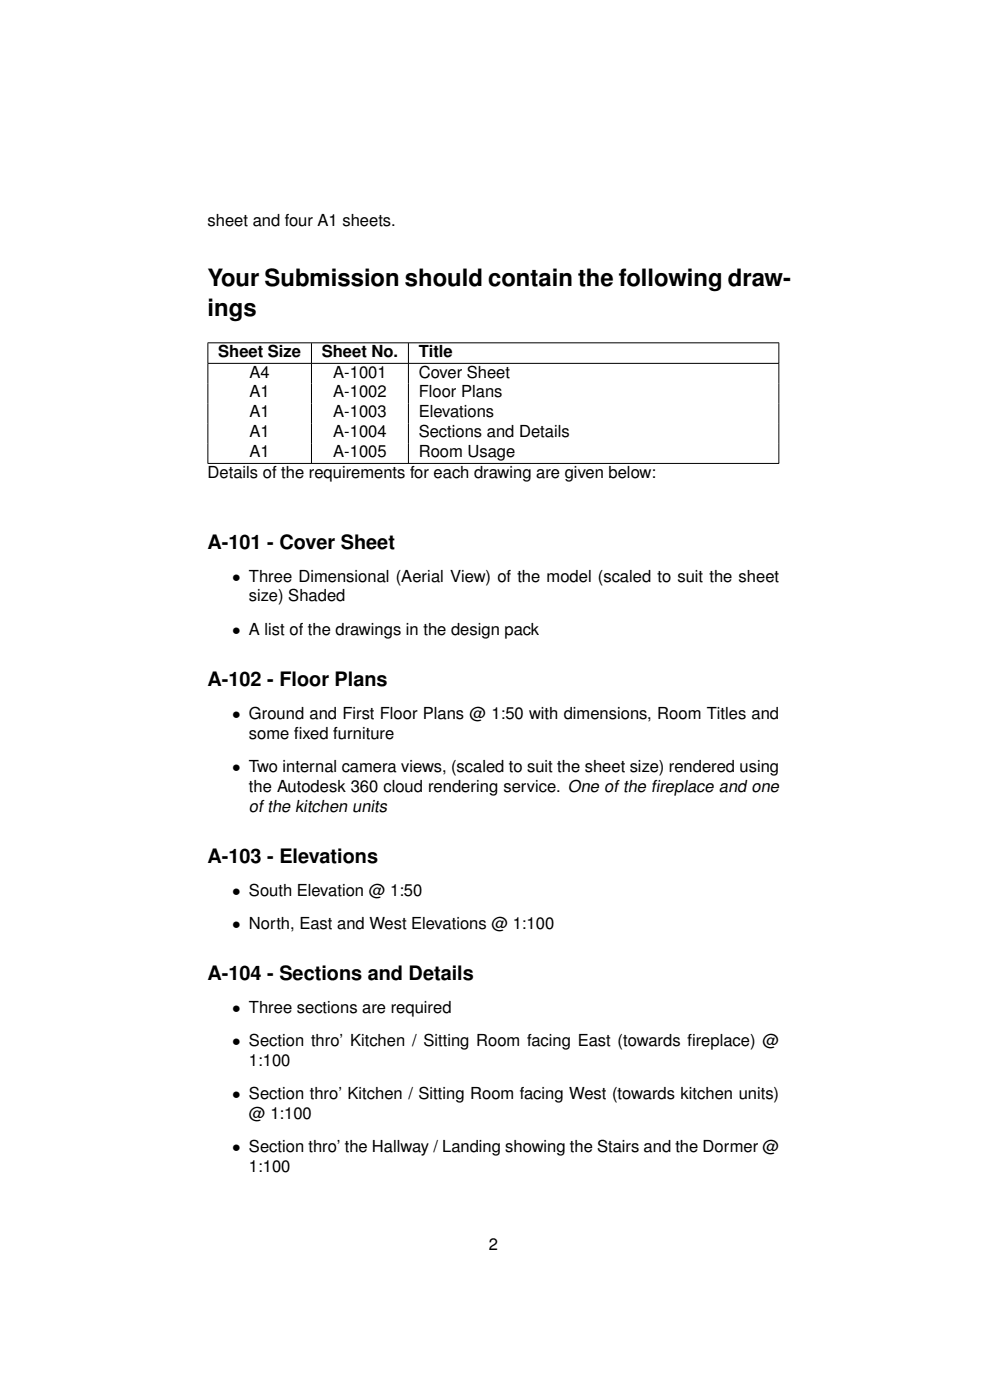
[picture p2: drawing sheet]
<svg xmlns="http://www.w3.org/2000/svg" width="210mm" height="297mm" viewBox="0 0 210 297" stroke-linecap="round" stroke-linejoin="round" font-family="sans-serif">
<defs><g id="words">
<g font-size="5.1">
<text x="44" y="60.7">Your Submission should contain the following draw-</text>
<text x="44" y="67">ings</text>
</g>
<g font-size="4.2">
<text x="44" y="116.4">A-101 - Cover Sheet</text>
<text x="44" y="145.5">A-102 - Floor Plans</text>
<text x="44" y="183.1">A-103 - Elevations</text>
<text x="44" y="208">A-104 - Sections and Details</text>
</g>
<g font-size="3.5">
<text x="44" y="47.9">sheet and four A1 sheets.</text>
<text x="46.3" y="75.7">Sheet Size</text>
<text x="68.2" y="75.7">Sheet No.</text>
<text x="88.8" y="75.7">Title</text>
<text x="52.9" y="80.1">A4</text>
<text x="70.7" y="80.1">A-1001</text>
<text x="88.8" y="80.1">Cover Sheet</text>
<text x="52.9" y="84.3">A1</text>
<text x="52.9" y="88.5">A1</text>
<text x="70.7" y="84.3">A-1002</text>
<text x="70.7" y="88.5">A-1003</text>
<text x="88.8" y="84.3">Floor Plans</text>
<text x="88.8" y="88.5">Elevations</text>
<text x="52.9" y="92.8">A1</text>
<text x="70.7" y="92.8">A-1004</text>
<text x="88.8" y="92.8">Sections and Details</text>
<text x="44" y="101.3">Details of the requirements for each drawing are given below:</text>
<text x="52.9" y="97">A1</text>
<text x="70.7" y="97">A-1005</text>
<text x="88.8" y="97">Room Usage</text>
<text x="49.2" y="123.4">• Three Dimensional (Aerial View) of the model (scaled to suit the sheet</text>
<text x="52.8" y="127.6">size) Shaded</text>
<text x="49.2" y="134.6">• A list of the drawings in the design pack</text>
<text x="49.2" y="152.5">• Ground and First Floor Plans @ 1:50 with dimensions, Room Titles and</text>
<text x="52.8" y="156.7">some f</text>
<text x="62.4" y="156.7">ixed furniture</text>
<text x="49.2" y="163.7">• Two internal camera views, (scaled to suit the sheet size) rendered using</text>
<text x="52.8" y="168">the Autodesk 360 cloud rendering service. One of the f</text>
<text x="138.1" y="168">ireplace and one</text>
<text x="52.8" y="172.2">of the kitchen units</text>
<text x="49.2" y="190.1">• South Elevation @ 1:50</text>
<text x="49.2" y="197.1">• North, East and West Elevations @ 1:100</text>
<text x="49.2" y="215">• Three sections are required</text>
<text x="49.2" y="222">• Section thro’ Kitchen / Sitting Room facing East (towards f</text>
<text x="145.8" y="222">ireplace) @</text>
<text x="52.8" y="226.2">1:100</text>
<text x="49.2" y="233.2">• Section thro’ Kitchen / Sitting Room facing West (towards kitchen units)</text>
<text x="52.8" y="237.4">@ 1:100</text>
<text x="49.2" y="244.5">• Section thro’ the Hallway / Landing showing the Stairs and the Dormer @</text>
<text x="52.8" y="248.7">1:100</text>
<text x="103.7" y="265.1">2</text>
</g>
</g></defs>
<path d="M44 72.7h121.3M44 77.1h121.3M44.1 72.8v4.2M44.1 77.2v21M66.1 72.8v4.2M66.1 77.2v21M86.6 72.8v4.2M86.6 77.2v21M165.2 72.8v4.2M165.2 77.2v21M44 98.3h121.3" fill="none" stroke="#000" stroke-width=".21"/>
<use href="#words"/>
</svg>
